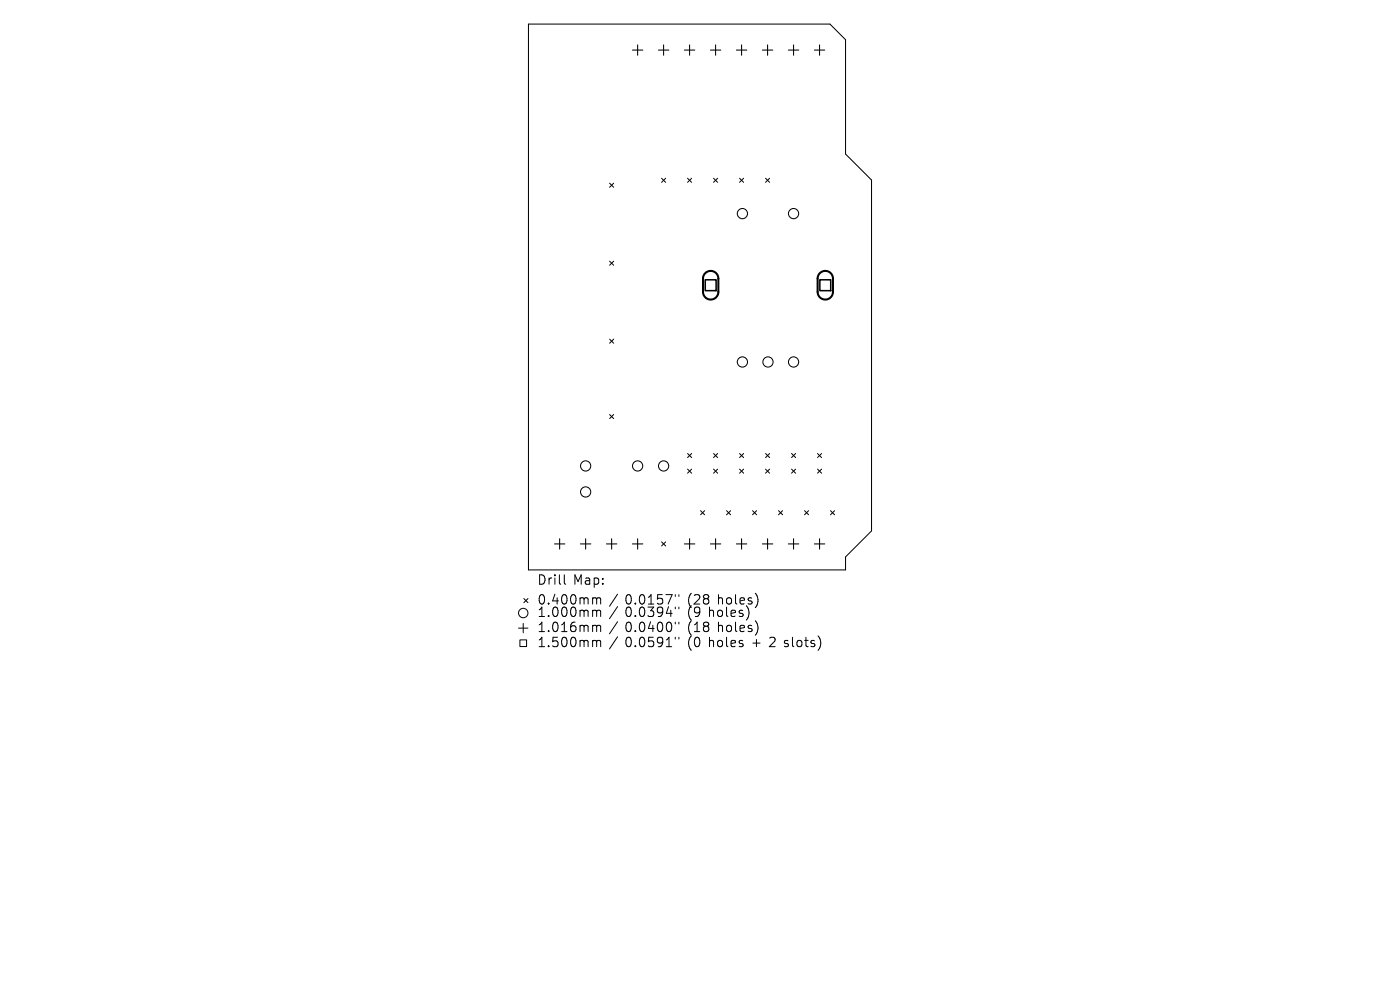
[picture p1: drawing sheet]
<svg xmlns="http://www.w3.org/2000/svg" width="297mm" height="210mm" viewBox="0 0 297 210" stroke-linecap="round" stroke-linejoin="round" font-family="sans-serif">
<defs><g id="words">
<g font-size="2.8">
<text x="114" y="124.5">Drill</text>
<text x="121.6" y="124.5">Map:</text>
<text x="114" y="128.7">0.400mm</text>
<text x="114" y="131.3">1.000mm</text>
<text x="132.6" y="128.7">0.0157&quot;</text>
<text x="132.6" y="131.3">0.0394&quot;</text>
<text x="145.9" y="128.7">(28</text>
<text x="145.9" y="131.3">(9</text>
<text x="150.4" y="131.3">holes)</text>
<text x="152.3" y="128.7">holes)</text>
<text x="114" y="134.5">1.016mm</text>
<text x="114" y="137.7">1.500mm</text>
<text x="132.6" y="134.5">0.0400&quot;</text>
<text x="132.6" y="137.7">0.0591&quot;</text>
<text x="145.9" y="134.5">(18</text>
<text x="145.9" y="137.7">(0</text>
<text x="150.4" y="137.7">holes</text>
<text x="152.3" y="134.5">holes)</text>
<text x="159.7" y="137.7">+</text>
<text x="163.5" y="137.7">2 slots)</text>
</g>
</g></defs>
<g fill="none" stroke="#000" stroke-width=".22">
<path d="M112.1 5.1h64l3.3 3.3v24.3l5.5 5.5v74.4l-5.5 5.5v2.8h-67.3zM134.2 10.6h2.2M135.3 9.5v2.2M139.7 10.6h2.2M140.8 9.5v2.2M145.2 10.6h2.2M146.3 9.5v2.2M150.7 10.6h2.2M151.8 9.5v2.2M156.2 10.6h2.2M157.3 9.5v2.2M161.7 10.6h2.2"/>
<path d="M162.8 9.5v2.2M167.2 10.6h2.3M168.4 9.5v2.2M172.8 10.6h2.2M173.9 9.5v2.2M117.6 115.4h2.2M118.7 114.3v2.2M123.1 115.4h2.2M124.2 114.3v2.2M128.7 115.4h2.2M129.8 114.3v2.2M134.2 115.4h2.2"/>
<path d="M135.3 114.3v2.2M145.2 115.4h2.2M146.3 114.3v2.2M150.7 115.4h2.2M151.8 114.3v2.2M156.2 115.4h2.2M157.3 114.3v2.2M161.7 115.4h2.2M162.8 114.3v2.2M167.2 115.4h2.3M168.4 114.3v2.2M172.8 115.4h2.2"/>
<path d="M173.9 114.3v2.2"/>
<circle cx="157.5" cy="45.3" r="1.09"/>
<circle cx="168.4" cy="45.3" r="1.09"/>
<circle cx="157.5" cy="76.8" r="1.09"/>
<circle cx="162.9" cy="76.8" r="1.09"/>
<circle cx="168.4" cy="76.8" r="1.09"/>
<circle cx="124.2" cy="98.8" r="1.09"/>
<circle cx="135.3" cy="98.8" r="1.09"/>
<circle cx="140.8" cy="98.8" r="1.09"/>
<circle cx="124.2" cy="104.4" r="1.09"/>
</g>
<g fill="none" stroke="#000" stroke-width=".21">
<path d="M129.3 38.9l.9 .8M130.2 38.9l-.9 .8M140.3 37.8l.9 .9M141.2 37.8l-.9 .9M145.9 37.8l.8 .9M146.7 37.8l-.8 .9M151.4 37.8l.8 .9M152.2 37.8l-.8 .9M156.9 37.8l.9 .9M157.8 37.8l-.9 .9M162.4 37.8l.9 .9M163.3 37.8l-.9 .9"/>
<path d="M129.3 55.4l.9 .9M130.2 55.4l-.9 .9M129.3 71.9l.9 .9M130.2 71.9l-.9 .9M129.3 87.9l.9 .9M130.2 87.9l-.9 .9M145.9 96.2l.8 .9M145.9 99.5l.8 .9M146.7 96.2l-.8 .9M146.7 99.5l-.8 .9M151.4 96.2l.8 .9M151.4 99.5l.8 .9"/>
<path d="M152.2 96.2l-.8 .9M152.2 99.5l-.8 .9M156.9 96.2l.9 .9M156.9 99.5l.9 .9M157.8 96.2l-.9 .9M157.8 99.5l-.9 .9M162.4 96.2l.9 .9M162.4 99.5l.9 .9M163.3 96.2l-.9 .9M163.3 99.5l-.9 .9M167.9 96.2l.9 .9M167.9 99.5l.9 .9"/>
<path d="M168.8 96.2l-.9 .9M168.8 99.5l-.9 .9M173.4 96.2l.9 .9M173.4 99.5l.9 .9M174.3 96.2l-.9 .9M174.3 99.5l-.9 .9M140.3 114.9l.9 .9M141.2 114.9l-.9 .9M148.6 108.3l.9 .9M149.5 108.3l-.9 .9M154.1 108.3l.9 .9M155 108.3l-.9 .9"/>
<path d="M159.6 108.3l.9 .9M160.5 108.3l-.9 .9M165.2 108.3l.8 .9M166 108.3l-.8 .9M170.7 108.3l.8 .9M171.5 108.3l-.8 .9M176.2 108.3l.9 .9M177.1 108.3l-.9 .9M110 133.2h2M110.3 135.7h1.4v1.5h-1.4zM111 132.2v2M111.1 127l.9 .8"/>
<path d="M112 127l-.9 .8M119.7 121.9v1.8l.3 .2M126.3 126.8l.3 .3M126.3 129.4l.3 .3M126.3 132.6l.3 .3M126.3 135.8l.3 .3M126.6 127.1v1M126.6 129.7v1.1M126.6 132.9v1.1M126.6 136.1v1.1M126.6 127.1l.3-.3 .4 .1 .1 1.2M126.6 129.7l.3-.3 .4 .1 .1 1.3"/>
<path d="M126.6 132.9l.3-.3 .4 .1 .1 1.3M126.6 136.1l.3-.3 .4 .1 .1 1.3M131 126l-1.7 2.6M131 128.7l-1.7 2.6M131 131.9l-1.7 2.6M131 135.1l-1.7 2.6M143.3 126.1v.4M143.3 128.8v.4M143.3 132v.4M143.3 135.2v.4M144 126.1v.4M144 128.8v.4"/>
<path d="M144 132v.4M144 135.2v.4M158.9 129.8l-.1 .9M160.7 126.7v1.3M160.7 132.6v1.3"/>
<circle cx="111" cy="130" r="1"/>
</g>
<path d="M149.6 59.4h2.3v2.3h-2.3zM173.9 59.4h2.3v2.3h-2.3z" fill="none" stroke="#000" stroke-width=".33"/>
<path d="M149.6 57.9a1.63 1.63 0 0 1 1.8-.3 1.63 1.63 0 0 1 1 1.5v2.8a1.63 1.63 0 0 1-1.6 1.6 1.63 1.63 0 0 1-1.7-1.6v-2.9zM173.9 57.9a1.63 1.63 0 0 1 1.8-.3 1.63 1.63 0 0 1 1 1.5v2.8a1.63 1.63 0 0 1-1.6 1.6 1.63 1.63 0 0 1-1.6-1.6v-2.9z" fill="none" stroke="#000" stroke-width=".43"/>
<use href="#words"/>
</svg>
